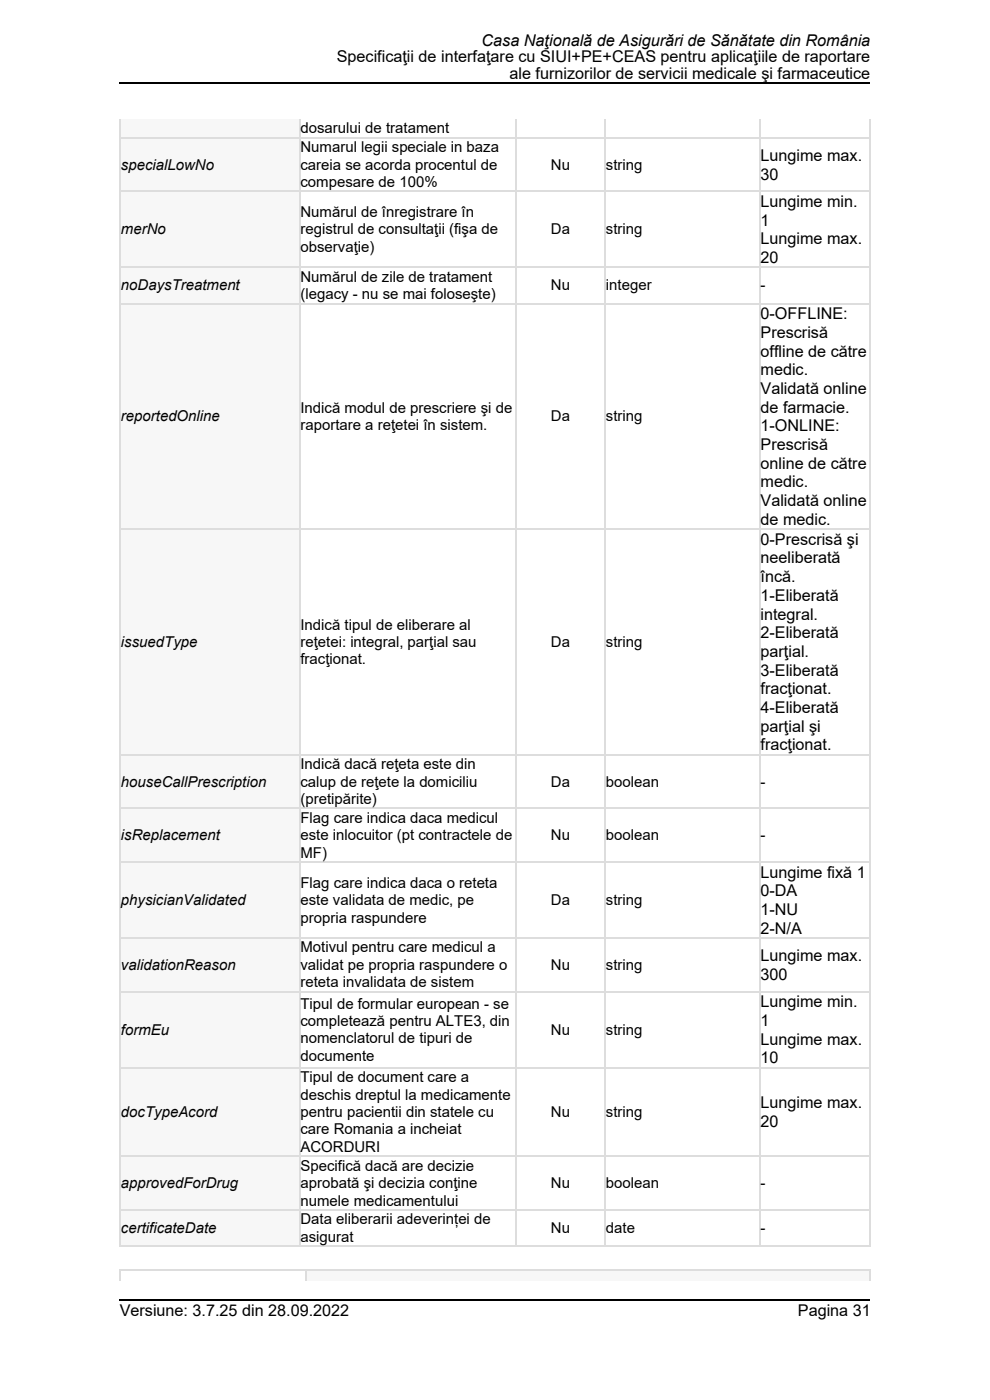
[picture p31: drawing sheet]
<svg xmlns="http://www.w3.org/2000/svg" width="210mm" height="297mm" viewBox="0 0 210 297" stroke-linecap="round" stroke-linejoin="round" font-family="sans-serif">
<defs><g id="words">
<g font-size="3.4">
<text x="102.2" y="9.8">Casa Naţională de Asigurări de Sănătate din România</text>
<text x="71.4" y="13.2">Specificaţii de interfaţare cu SIUI+PE+CEAS pentru aplicaţiile de raportare</text>
<text x="108.1" y="16.7">ale furnizorilor de servicii medicale şi farmaceutice</text>
<text x="161.3" y="34.1">Lungime max.</text>
<text x="161.3" y="38.1">30</text>
<text x="161.3" y="43.9">Lungime min.</text>
<text x="161.3" y="47.9">1</text>
<text x="161.3" y="51.8">Lungime max.</text>
<text x="161.3" y="55.8">20</text>
<text x="161.3" y="67.7">0-OFFLINE:</text>
<text x="161.3" y="71.7">Prescrisă</text>
<text x="161.3" y="75.6">offline de către</text>
<text x="161.3" y="79.6">medic.</text>
<text x="161.3" y="83.6">Validată online</text>
<text x="161.3" y="87.5">de farmacie.</text>
<text x="161.3" y="91.5">1-ONLINE:</text>
<text x="161.3" y="95.5">Prescrisă</text>
<text x="161.3" y="99.4">online de către</text>
<text x="161.3" y="103.4">medic.</text>
<text x="161.3" y="107.4">Validată online</text>
<text x="161.3" y="111.3">de medic.</text>
<text x="161.3" y="115.6">0-Prescrisă şi</text>
<text x="161.3" y="119.5">neeliberată</text>
<text x="161.3" y="123.5">încă.</text>
<text x="161.3" y="127.5">1-Eliberată</text>
<text x="161.3" y="131.4">i</text>
<text x="162.1" y="131.4">ntegral.</text>
<text x="161.3" y="135.4">2-Eliberată</text>
<text x="161.3" y="139.4">parţial.</text>
<text x="161.3" y="143.3">3-Eliberată</text>
<text x="161.3" y="147.3">fracţionat.</text>
<text x="161.3" y="151.3">4-Eliberată</text>
<text x="161.3" y="155.2">parţial şi</text>
<text x="161.3" y="159.2">fracţionat.</text>
<text x="161.3" y="186.2">Lungime fixă 1</text>
<text x="161.3" y="190.2">0-DA</text>
<text x="161.3" y="194.1">1-NU</text>
<text x="161.3" y="198.1">2-N/A</text>
<text x="161.3" y="203.9">Lungime max.</text>
<text x="161.3" y="207.9">300</text>
<text x="161.3" y="213.7">Lungime min.</text>
<text x="161.3" y="217.7">1</text>
<text x="161.3" y="221.6">Lungime max.</text>
<text x="161.3" y="225.6">10</text>
<text x="161.3" y="235.1">Lungime max.</text>
<text x="161.3" y="239.1">20</text>
<text x="25.4" y="279.3">Versiune: 3.7.25 din 28.09.2022</text>
<text x="169.3" y="279.3">Pagina 31</text>
</g>
<g font-size="3.2">
<text x="63.7" y="28.3">dosarului de tratament</text>
<text x="25.7" y="36">specialLowNo</text>
<text x="63.7" y="32.3">Numarul legii speciale in baza</text>
<text x="63.7" y="36">careia se acorda procentul de</text>
<text x="116.9" y="36">Nu</text>
<text x="128.5" y="36">string</text>
<text x="63.7" y="39.7">compesare de 100%</text>
<text x="63.7" y="46">Numărul de înregistrare în</text>
<text x="25.7" y="49.7">merNo</text>
<text x="63.7" y="49.7">registrul de consultaţii (fişa de</text>
<text x="63.7" y="53.4">observaţie)</text>
<text x="116.9" y="49.7">Da</text>
<text x="128.5" y="49.7">string</text>
<text x="63.7" y="59.8">Numărul de zile de tratament</text>
<text x="25.7" y="61.6">noDaysTreatment</text>
<text x="63.7" y="63.5">(legacy - nu se mai foloseşte)</text>
<text x="116.9" y="61.6">Nu</text>
<text x="128.5" y="61.6">i</text>
<text x="129.2" y="61.6">nteger</text>
<text x="161.3" y="61.6">-</text>
<text x="25.7" y="89.4">reportedOnline</text>
<text x="63.7" y="87.5">I</text>
<text x="64.6" y="87.5">ndică modul de prescriere şi de</text>
<text x="116.9" y="89.4">Da</text>
<text x="128.5" y="89.4">string</text>
<text x="63.7" y="91.2">raportare a reţetei în sistem.</text>
<text x="25.7" y="137.3">i</text>
<text x="26.4" y="137.3">ssuedType</text>
<text x="63.7" y="133.6">I</text>
<text x="63.7" y="137.3">reţetei: integral, parţial sau</text>
<text x="64.6" y="133.6">ndică tipul de eliberare al</text>
<text x="116.9" y="137.3">Da</text>
<text x="128.5" y="137.3">string</text>
<text x="63.7" y="141">fracţionat.</text>
<text x="25.7" y="166.9">houseCallPrescription</text>
<text x="63.7" y="163.2">I</text>
<text x="63.7" y="166.9">calup de reţete la domiciliu</text>
<text x="64.6" y="163.2">ndică dacă reţeta este din</text>
<text x="116.9" y="166.9">Da</text>
<text x="128.5" y="166.9">boolean</text>
<text x="161.3" y="166.9">-</text>
<text x="63.7" y="170.6">(pretipărite)</text>
<text x="25.7" y="178.3">i</text>
<text x="26.4" y="178.3">sReplacement</text>
<text x="63.7" y="174.6">Flag care indica daca medicul</text>
<text x="63.7" y="178.3">este inlocuitor (pt contractele de</text>
<text x="116.9" y="178.3">Nu</text>
<text x="128.5" y="178.3">boolean</text>
<text x="161.3" y="178.3">-</text>
<text x="63.7" y="182">MF)</text>
<text x="63.7" y="188.3">Flag care indica daca o reteta</text>
<text x="25.7" y="192">physicianValidated</text>
<text x="63.7" y="192">este validata de medic, pe</text>
<text x="63.7" y="195.7">propria raspundere</text>
<text x="116.9" y="192">Da</text>
<text x="128.5" y="192">string</text>
<text x="63.7" y="202.1">Motivul pentru care medicul a</text>
<text x="25.7" y="205.8">validationReason</text>
<text x="63.7" y="205.8">validat pe propria raspundere o</text>
<text x="63.7" y="209.5">reteta invalidata de sistem</text>
<text x="116.9" y="205.8">Nu</text>
<text x="128.5" y="205.8">string</text>
<text x="63.7" y="214">Tipul de formular european - se</text>
<text x="25.7" y="219.5">formEu</text>
<text x="63.7" y="217.7">completează pentru ALTE3, din</text>
<text x="63.7" y="221.4">nomenclatorul de tipuri de</text>
<text x="116.9" y="219.5">Nu</text>
<text x="128.5" y="219.5">string</text>
<text x="63.7" y="225.1">documente</text>
<text x="63.7" y="229.6">Tipul de document care a</text>
<text x="63.7" y="233.3">deschis dreptul la medicamente</text>
<text x="25.7" y="237">docTypeAcord</text>
<text x="63.7" y="237">pentru pacientii din statele cu</text>
<text x="116.9" y="237">Nu</text>
<text x="128.5" y="237">string</text>
<text x="63.7" y="240.7">care Romania a incheiat</text>
<text x="63.7" y="244.4">ACORDURI</text>
<text x="63.7" y="248.3">Specifică dacă are decizie</text>
<text x="25.7" y="252">approvedForDrug</text>
<text x="63.7" y="252">aprobată şi decizia conţine</text>
<text x="63.7" y="255.7">numele medicamentului</text>
<text x="116.9" y="252">Nu</text>
<text x="128.5" y="252">boolean</text>
<text x="161.3" y="252">-</text>
<text x="25.7" y="261.6">certificateDate</text>
<text x="63.7" y="259.7">Data eliberarii adeverinței de</text>
<text x="63.7" y="263.4">asigurat</text>
<text x="116.9" y="261.6">Nu</text>
<text x="128.5" y="261.6">date</text>
<text x="161.3" y="261.6">-</text>
</g>
</g></defs>
<path d="M25.4 25.3h38.1v3.8h-38.1z" fill="#f7f7f7"/>
<g fill="#fff">
<path d="M63.5 25.3h45.7v3.8h-45.7z"/>
<path d="M109.2 25.3h19.1v3.8h-19.1z"/>
<path d="M128.3 25.3h32.8v3.8h-32.8z"/>
<path d="M161.1 25.3h23.2v3.8h-23.2z"/>
<path d="M25.4 29.1h38.1v11.4h-38.1z"/>
</g>
<path d="M25.4 29.1h38.1v11.4h-38.1z" fill="#f7f7f7"/>
<g fill="#fff">
<path d="M63.5 29.1h45.7v11.4h-45.7z"/>
<path d="M109.2 29.1h19.1v11.4h-19.1z"/>
<path d="M128.3 29.1h32.8v11.4h-32.8z"/>
<path d="M161.1 29.1h23.2v11.4h-23.2z"/>
<path d="M25.4 40.5h38.1v16.1h-38.1z"/>
</g>
<path d="M25.4 40.5h38.1v16.1h-38.1z" fill="#f7f7f7"/>
<g fill="#fff">
<path d="M63.5 40.5h45.7v16.1h-45.7z"/>
<path d="M109.2 40.5h19.1v16.1h-19.1z"/>
<path d="M128.3 40.5h32.8v16.1h-32.8z"/>
<path d="M161.1 40.5h23.2v16.1h-23.2z"/>
<path d="M25.4 56.6h38.1v7.7h-38.1z"/>
</g>
<path d="M25.4 56.6h38.1v7.7h-38.1z" fill="#f7f7f7"/>
<g fill="#fff">
<path d="M63.5 56.6h45.7v7.7h-45.7z"/>
<path d="M109.2 56.6h19.1v7.7h-19.1z"/>
<path d="M128.3 56.6h32.8v7.7h-32.8z"/>
<path d="M161.1 56.6h23.2v7.7h-23.2z"/>
<path d="M25.4 64.3h38.1v47.8h-38.1z"/>
</g>
<path d="M25.4 64.3h38.1v47.8h-38.1z" fill="#f7f7f7"/>
<g fill="#fff">
<path d="M63.5 64.3h45.7v47.8h-45.7z"/>
<path d="M109.2 64.3h19.1v47.8h-19.1z"/>
<path d="M128.3 64.3h32.8v47.8h-32.8z"/>
<path d="M161.1 64.3h23.2v47.8h-23.2z"/>
<path d="M25.4 112.1h38.1v47.9h-38.1z"/>
</g>
<path d="M25.4 112.1h38.1v47.9h-38.1z" fill="#f7f7f7"/>
<g fill="#fff">
<path d="M63.5 112.1h45.7v47.9h-45.7z"/>
<path d="M109.2 112.1h19.1v47.9h-19.1z"/>
<path d="M128.3 112.1h32.8v47.9h-32.8z"/>
<path d="M161.1 112.1h23.2v47.9h-23.2z"/>
<path d="M25.4 160h38.1v11.4h-38.1z"/>
</g>
<path d="M25.4 160h38.1v11.4h-38.1z" fill="#f7f7f7"/>
<g fill="#fff">
<path d="M63.5 160h45.7v11.4h-45.7z"/>
<path d="M109.2 160h19.1v11.4h-19.1z"/>
<path d="M128.3 160h32.8v11.4h-32.8z"/>
<path d="M161.1 160h23.2v11.4h-23.2z"/>
<path d="M25.4 171.4h38.1v11.3h-38.1z"/>
</g>
<path d="M25.4 171.4h38.1v11.3h-38.1z" fill="#f7f7f7"/>
<g fill="#fff">
<path d="M63.5 171.4h45.7v11.3h-45.7z"/>
<path d="M109.2 171.4h19.1v11.3h-19.1z"/>
<path d="M128.3 171.4h32.8v11.3h-32.8z"/>
<path d="M161.1 171.4h23.2v11.3h-23.2z"/>
<path d="M25.4 182.7h38.1v16.2h-38.1z"/>
</g>
<path d="M25.4 182.7h38.1v16.2h-38.1z" fill="#f7f7f7"/>
<g fill="#fff">
<path d="M63.5 182.7h45.7v16.2h-45.7z"/>
<path d="M109.2 182.7h19.1v16.2h-19.1z"/>
<path d="M128.3 182.7h32.8v16.2h-32.8z"/>
<path d="M161.1 182.7h23.2v16.2h-23.2z"/>
<path d="M25.4 198.9h38.1v11.4h-38.1z"/>
</g>
<path d="M25.4 198.9h38.1v11.4h-38.1z" fill="#f7f7f7"/>
<g fill="#fff">
<path d="M63.5 198.9h45.7v11.4h-45.7z"/>
<path d="M109.2 198.9h19.1v11.4h-19.1z"/>
<path d="M128.3 198.9h32.8v11.4h-32.8z"/>
<path d="M161.1 198.9h23.2v11.4h-23.2z"/>
<path d="M25.4 210.3h38.1v16.1h-38.1z"/>
</g>
<path d="M25.4 210.3h38.1v16.1h-38.1z" fill="#f7f7f7"/>
<g fill="#fff">
<path d="M63.5 210.3h45.7v16.1h-45.7z"/>
<path d="M109.2 210.3h19.1v16.1h-19.1z"/>
<path d="M128.3 210.3h32.8v16.1h-32.8z"/>
<path d="M161.1 210.3h23.2v16.1h-23.2z"/>
<path d="M25.4 226.4h38.1v18.8h-38.1z"/>
</g>
<path d="M25.4 226.4h38.1v18.8h-38.1z" fill="#f7f7f7"/>
<g fill="#fff">
<path d="M63.5 226.4h45.7v18.8h-45.7z"/>
<path d="M109.2 226.4h19.1v18.8h-19.1z"/>
<path d="M128.3 226.4h32.8v18.8h-32.8z"/>
<path d="M161.1 226.4h23.2v18.8h-23.2z"/>
<path d="M25.4 245.2h38.1v11.3h-38.1z"/>
</g>
<path d="M25.4 245.2h38.1v11.3h-38.1z" fill="#f7f7f7"/>
<g fill="#fff">
<path d="M63.5 245.2h45.7v11.3h-45.7z"/>
<path d="M109.2 245.2h19.1v11.3h-19.1z"/>
<path d="M128.3 245.2h32.8v11.3h-32.8z"/>
<path d="M161.1 245.2h23.2v11.3h-23.2z"/>
<path d="M25.4 256.5h38.1v7.7h-38.1z"/>
</g>
<path d="M25.4 256.5h38.1v7.7h-38.1z" fill="#f7f7f7"/>
<g fill="#fff">
<path d="M63.5 256.5h45.7v7.7h-45.7z"/>
<path d="M109.2 256.5h19.1v7.7h-19.1z"/>
<path d="M128.3 256.5h32.8v7.7h-32.8z"/>
<path d="M161.1 256.5h23.2v7.7h-23.2z"/>
</g>
<g fill="none" stroke="#ddd" stroke-width=".26">
<path d="M25.4 29.2h159.2M25.5 25.3v239.2M63.6 25.3v239.2M109.4 25.3v239.2M128.4 25.3v239.2M161.2 25.3v239.2M184.5 25.3v239.2M25.4 56.7h159.2M25.4 40.6h159.2M25.4 64.4h159.2M25.4 112.3h159.2M25.4 171.5h159.2"/>
<path d="M25.4 160.1h159.2M25.4 199h159.2M25.4 182.9h159.2M25.4 210.4h159.2M25.4 226.5h159.2M25.4 256.7h159.2M25.4 245.3h159.2M25.4 264.3h159.2"/>
</g>
<g fill="#fff">
<path d="M25.4 269.2h39.4v2.5h-39.4z"/>
<path d="M64.8 269.2h119.5v2.5h-119.5z"/>
</g>
<path d="M64.8 269.2h119.5v2.5h-119.5z" fill="#f7f7f7"/>
<path d="M25.4 269.4h159.2M25.5 269.2v2.5M64.9 269.2v2.5M184.5 269.2v2.5" fill="none" stroke="#ddd" stroke-width=".26"/>
<path d="M25.4 17.6h159.2M25.4 275.7h159.2" fill="none" stroke="#000" stroke-width=".26"/>
<use href="#words"/>
</svg>
